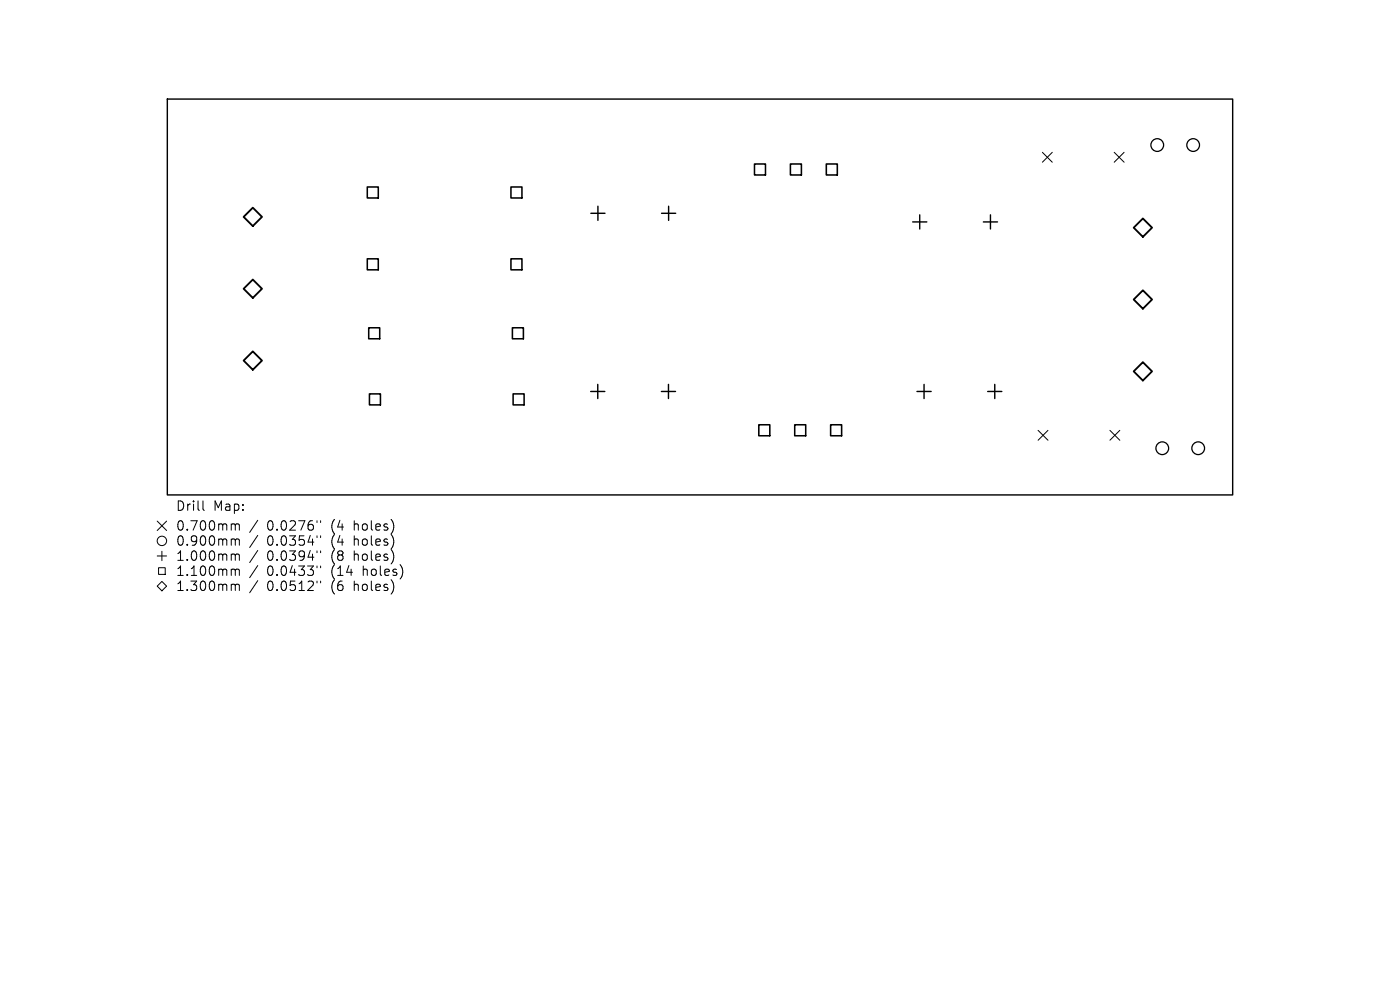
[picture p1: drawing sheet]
<svg xmlns="http://www.w3.org/2000/svg" width="297mm" height="210mm" viewBox="0 0 297 210" stroke-linecap="round" stroke-linejoin="round" font-family="sans-serif">
<defs><g id="words">
<g font-size="2.8">
<text x="37.3" y="108.6">Drill</text>
<text x="37.3" y="112.8">0.700mm</text>
<text x="45.3" y="108.6">Map:</text>
<text x="56.6" y="112.8">0.0276&quot;</text>
<text x="70.2" y="112.8">(4</text>
<text x="75.1" y="112.8">holes)</text>
<text x="37.3" y="116">0.900mm</text>
<text x="37.3" y="119.2">1.000mm</text>
<text x="56.6" y="116">0.0354&quot;</text>
<text x="56.6" y="119.2">0.0394&quot;</text>
<text x="70.2" y="116">(4</text>
<text x="70.2" y="119.2">(8</text>
<text x="75.1" y="116">holes)</text>
<text x="75.1" y="119.2">holes)</text>
<text x="37.3" y="122.4">1.100mm</text>
<text x="37.3" y="125.6">1.300mm</text>
<text x="56.6" y="122.4">0.0433&quot;</text>
<text x="56.6" y="125.6">0.0512&quot;</text>
<text x="70.2" y="122.4">(14</text>
<text x="70.2" y="125.6">(6</text>
<text x="75.1" y="125.6">holes)</text>
<text x="77" y="122.4">holes)</text>
</g>
</g></defs>
<g fill="none" stroke="#000" stroke-width=".3">
<path d="M35.5 21h226v84h-226zM125.3 45.2h3M126.8 43.7v3M140.3 45.2h3M141.8 43.7v3M193.6 47.1h3M195.1 45.6v3M208.6 47.1h3M210.1 45.6v3M125.3 83h3M126.8 81.5v3M140.3 83h3"/>
<path d="M141.8 81.5v3M194.5 83h3M196 81.5v3M209.5 83h3M211 81.5v3"/>
</g>
<g fill="none" stroke="#000" stroke-width=".21">
<path d="M221.1 32.3l2.1 2.1M223.2 32.3l-2.1 2.1M236.4 32.3l2.1 2.1M238.5 32.3l-2.1 2.1M220.2 91.3l2.1 2.1M222.3 91.3l-2.1 2.1M235.5 91.3l2.1 2.1M237.6 91.3l-2.1 2.1M33.3 110.5l2 2M33.3 117.9h2M34.3 116.9v2M35.3 110.5l-2 2"/>
<path d="M43.1 106.3v1.7l.2 .3M49.6 111.1l.3 .3M49.6 114.3l.3 .3M49.6 117.5l.3 .3M49.9 111.4v1.1M49.9 114.6v1.1M49.9 117.8v1.1M49.9 111.4l.3-.3 .5 .1 .1 1.3M49.9 114.6l.3-.3 .5 .1 .1 1.3M49.9 117.8l.3-.3 .5 .1 .1 1.3M54.7 110.4l-1.7 2.5M54.7 113.6l-1.7 2.5"/>
<path d="M54.7 116.8l-1.7 2.5M54.7 120l-1.7 2.5M67.3 110.5v.3M67.3 113.7v.3M67.3 116.9v.3M68 110.5v.3M68 113.7v.3M68 116.9v.3M83.4 111v1.4M83.4 114.2v1.4M83.4 117.4v1.4M33.6 120.4h1.5v1.4h-1.5z"/>
<path d="M34.3 123.3l1 1-1 1-1-1zM49.6 120.7l.3 .3M49.6 123.9l.3 .3M49.9 121v1.1M49.9 124.2v1.1M49.9 121l.3-.3 .5 .1 .1 1.3M49.9 124.2l.3-.3 .5 .1 .1 1.3M54.7 123.2l-1.7 2.5M67.3 120.1v.3M67.3 123.3v.3M68 120.1v.3M68 123.3v.3"/>
<path d="M83.4 123.8v1.4M85.3 120.6v1.4"/>
<circle cx="34.3" cy="114.7" r="1"/>
</g>
<g fill="none" stroke="#000" stroke-width=".27">
<circle cx="245.5" cy="30.8" r="1.35"/>
<circle cx="253.1" cy="30.8" r="1.35"/>
<circle cx="246.6" cy="95.1" r="1.35"/>
<circle cx="254.2" cy="95.1" r="1.35"/>
</g>
<g fill="none" stroke="#000" stroke-width=".33">
<path d="M77.9 39.7h2.3v2.3h-2.3zM108.4 39.7h2.3v2.3h-2.3zM160.1 34.8h2.3v2.3h-2.3zM167.7 34.8h2.3v2.3h-2.3zM175.3 34.8h2.3v2.3h-2.3zM77.9 54.9h2.3v2.3h-2.3zM108.4 54.9h2.3v2.3h-2.3zM78.2 69.5h2.4v2.4h-2.4zM108.7 69.5h2.3v2.4h-2.3zM78.4 83.6h2.3v2.3h-2.3zM108.9 83.6h2.3v2.3h-2.3zM161 90.1h2.3v2.3h-2.3z"/>
<path d="M168.6 90.1h2.3v2.3h-2.3zM176.2 90.1h2.3v2.3h-2.3z"/>
</g>
<path d="M51.7 46l1.9-1.9 2 1.9-2 2zM240.5 48.3l2-2 1.9 2-1.9 1.9zM51.7 61.2l1.9-1.9 2 1.9-2 2zM51.7 76.5l1.9-2 2 2-2 1.9zM240.5 63.5l2-1.9 1.9 1.9-1.9 2zM240.5 78.8l2-2 1.9 2-1.9 1.9z" fill="none" stroke="#000" stroke-width=".39"/>
<use href="#words"/>
</svg>
